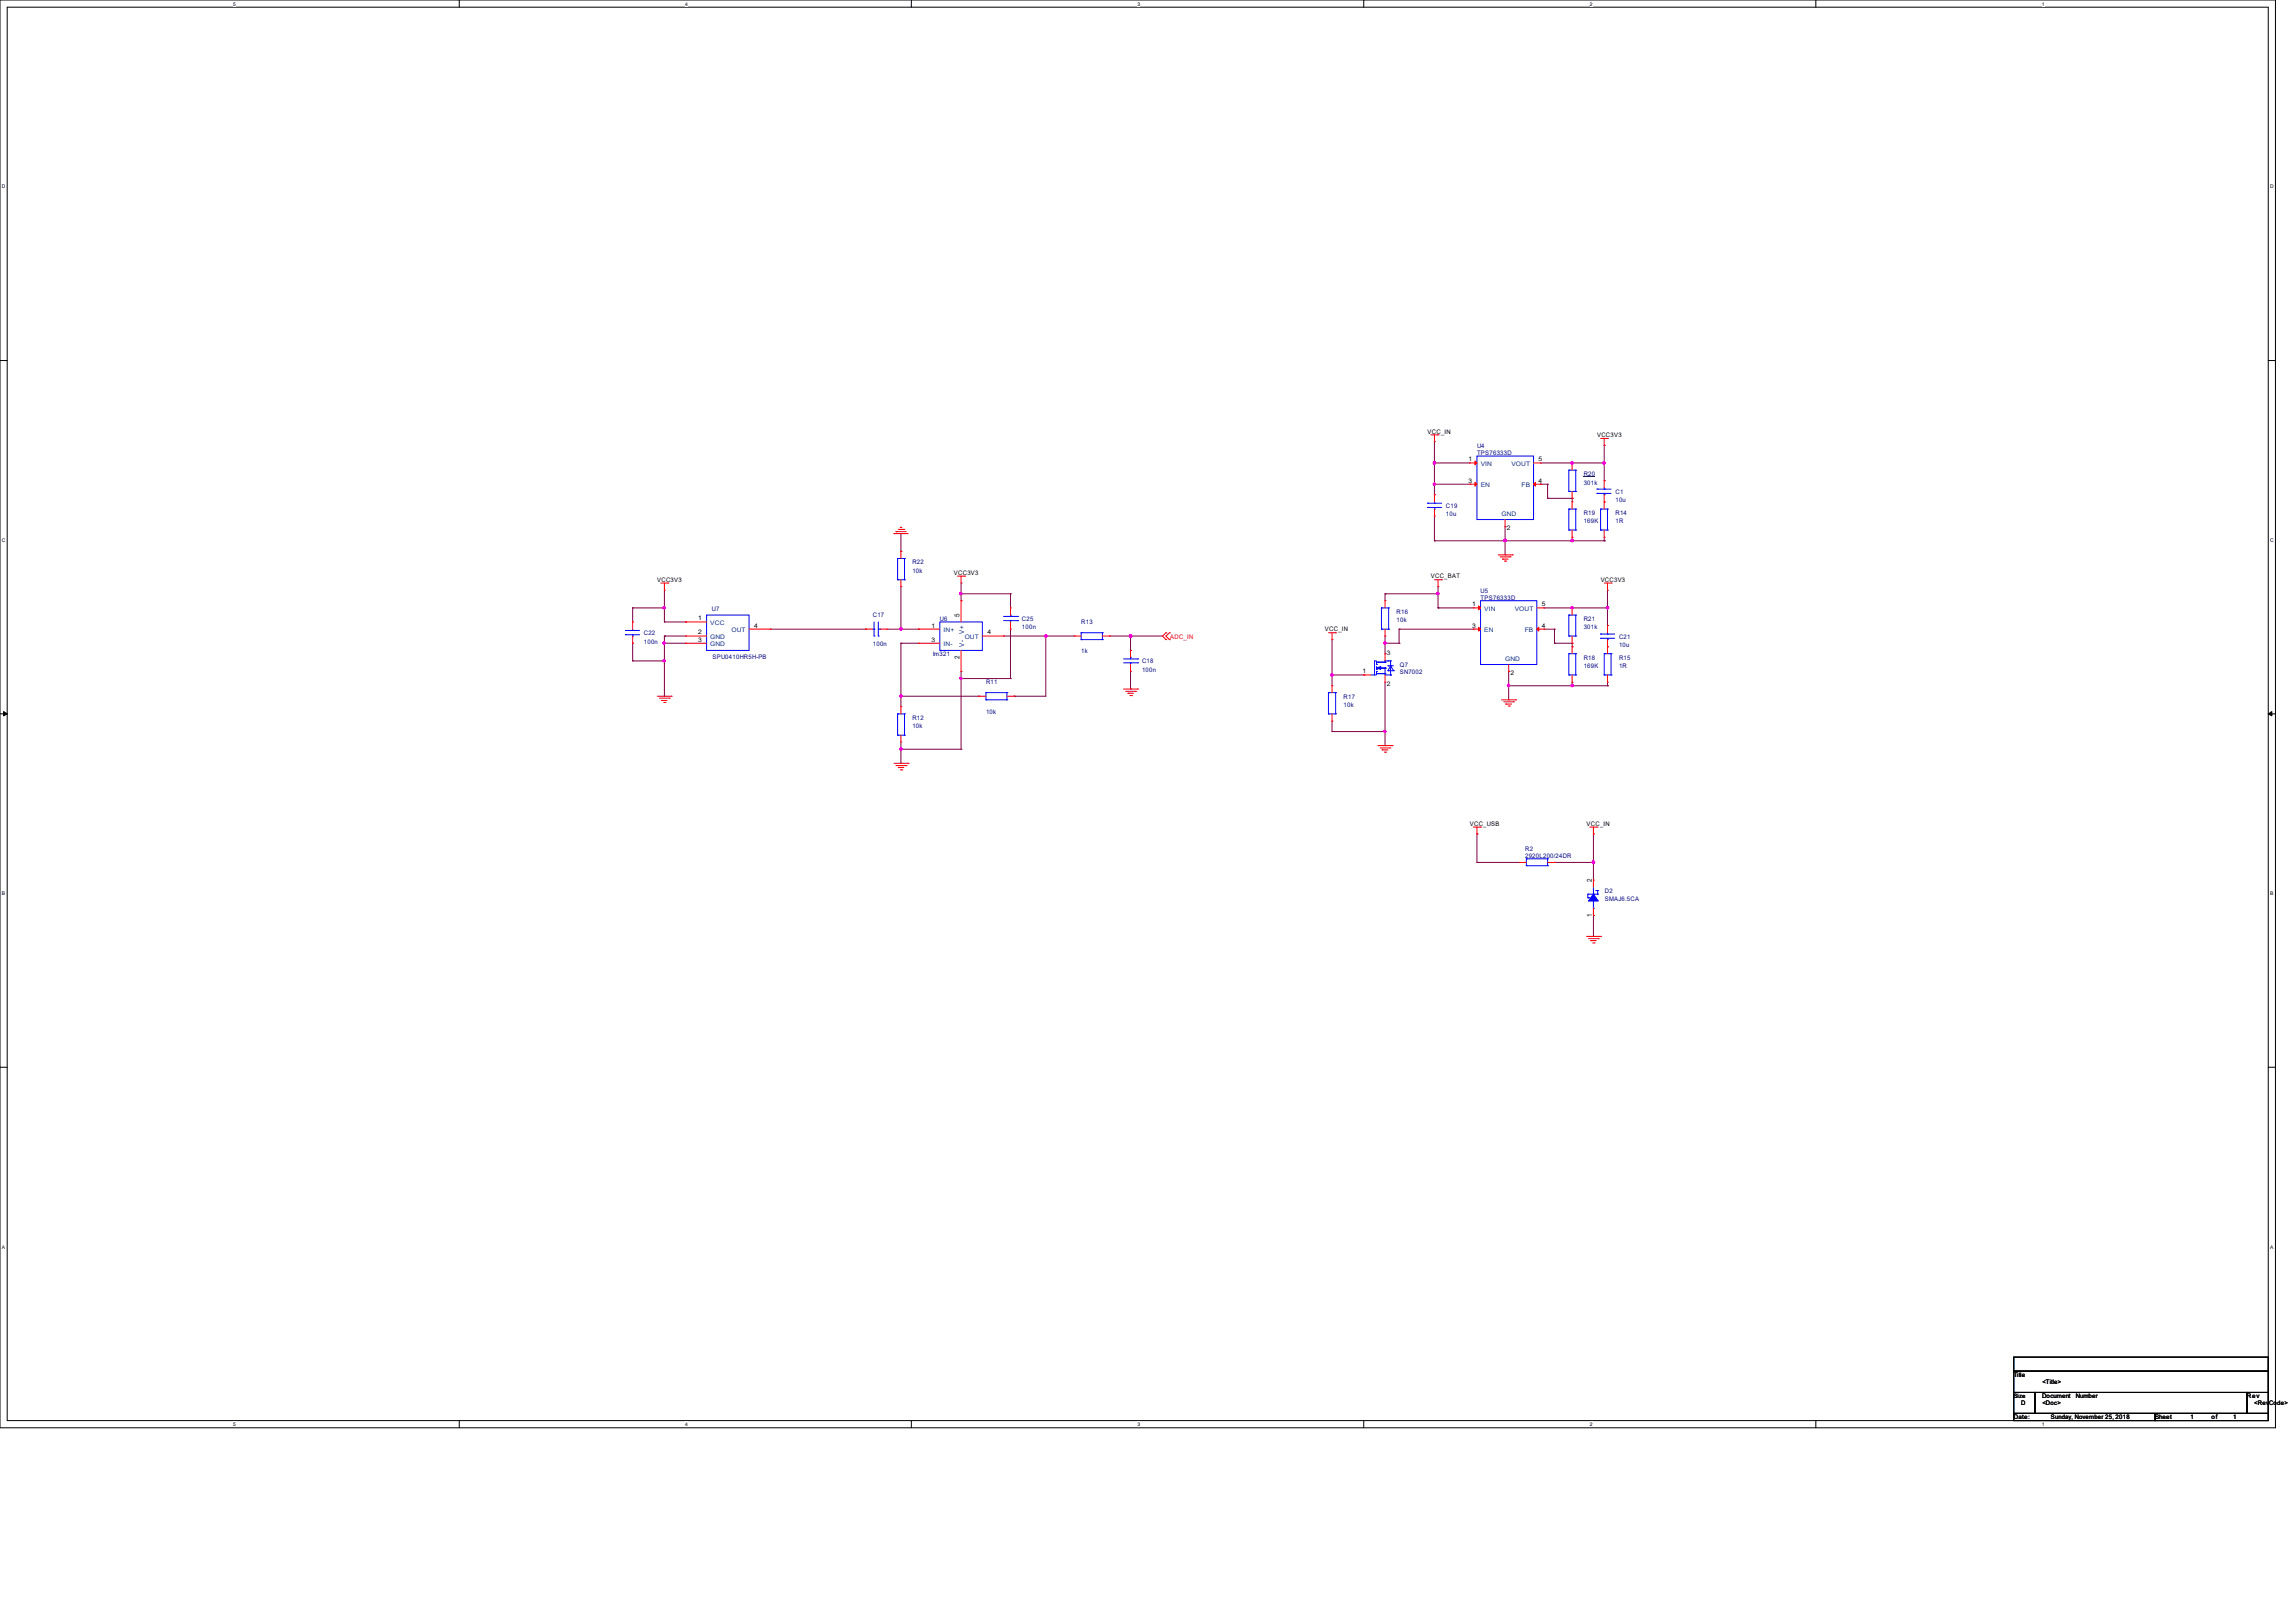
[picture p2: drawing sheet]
<svg xmlns="http://www.w3.org/2000/svg" width="297mm" height="210mm" viewBox="0 0 297 210" stroke-linecap="round" stroke-linejoin="round" font-family="sans-serif">
<defs><g id="words">
<g font-size=".9">
<text x="124.2" y="79.8" transform="rotate(-90 124.2 79.8)">5</text>
<text x="124.2" y="85.3" transform="rotate(-90 124.2 85.3)">2</text>
<text x="206" y="118.6" transform="rotate(-90 206 118.6)">1</text>
<text x="206" y="114.1" transform="rotate(-90 206 114.1)">2</text>
</g>
<g font-size=".9" fill="#004080">
<text x="124.8" y="83.7" transform="rotate(-90 124.8 83.7)">V-</text>
<text x="124.8" y="82" transform="rotate(-90 124.8 82)">V+</text>
</g>
<g font-size=".8">
<text x="184.8" y="56.1">VCC_IN</text>
<text x="190.1" y="59.7">1</text>
<text x="199.1" y="59.7">5</text>
<text x="206.7" y="56.6">VCC3V3</text>
<text x="190.1" y="62.4">3</text>
<text x="199.1" y="62.4">4</text>
<text x="195" y="68.6">2</text>
<text x="85.1" y="75.3">VCC3V3</text>
<text x="123.5" y="74.4">VCC3V3</text>
<text x="185.2" y="74.8">VCC_BAT</text>
<text x="207.1" y="75.3">VCC3V3</text>
<text x="90.3" y="80.3">1</text>
<text x="90.3" y="82.1">2</text>
<text x="90.3" y="83">3</text>
<text x="97.6" y="81.2">4</text>
<text x="120.5" y="81.2">1</text>
<text x="120.5" y="83">3</text>
<text x="127.8" y="82.1">4</text>
<text x="171.5" y="81.7">VCC_IN</text>
<text x="190.5" y="78.4">1</text>
<text x="190.5" y="81.2">3</text>
<text x="199.5" y="81.2">4</text>
<text x="199.5" y="78.4">5</text>
<text x="176.3" y="87.1">1</text>
<text x="179.5" y="84.7">3</text>
<text x="179.5" y="88.7">2</text>
<text x="195.5" y="87.4">2</text>
<text x="190.2" y="106.8">VCC_USB</text>
<text x="205.3" y="106.8">VCC_IN</text>
<text x="260.6" y="178.2">Title</text>
<text x="264.3" y="179.1">&lt;Title&gt;</text>
<text x="260.6" y="183.6">Date:</text>
<text x="260.6" y="180.9">Size</text>
<text x="261.6" y="181.8">D</text>
<text x="264.3" y="180.9">Document</text>
<text x="264.3" y="181.8">&lt;Doc&gt;</text>
<text x="265.4" y="183.6">Sunday, November 25, 2018</text>
<text x="268.6" y="180.9">Number</text>
<text x="278.9" y="183.6">Sheet</text>
<text x="283.5" y="183.6">1</text>
<text x="286.2" y="183.6">of</text>
<text x="289" y="183.6">1</text>
<text x="290.8" y="180.9">Rev</text>
<text x="291.7" y="181.8">&lt;RevCode&gt;</text>
</g>
<g font-size=".8" fill="#000080">
<text x="191.1" y="57.9">U4</text>
<text x="191.1" y="58.8">TPS76333D</text>
<text x="187.1" y="65.7">C19</text>
<text x="204.9" y="61.6">R20</text>
<text x="204.9" y="62.7">301k</text>
<text x="209.1" y="63.9">C1</text>
<text x="209.1" y="65">10u</text>
<text x="187.1" y="66.8">10u</text>
<text x="204.9" y="66.6">R19</text>
<text x="204.9" y="67.7">169K</text>
<text x="209.1" y="66.6">R14</text>
<text x="209.1" y="67.7">1R</text>
<text x="118.1" y="73">R22</text>
<text x="118.1" y="74.1">10k</text>
<text x="191.6" y="76.7">U5</text>
<text x="191.6" y="77.6">TPS76333D</text>
<text x="83.3" y="82.2">C22</text>
<text x="83.3" y="83.3">100n</text>
<text x="92.1" y="79">U7</text>
<text x="113" y="79.9">C17</text>
<text x="113" y="83.6">100n</text>
<text x="121.6" y="80.3">U6</text>
<text x="132.3" y="80.3">C25</text>
<text x="132.3" y="81.4">100n</text>
<text x="139.9" y="80.8">R13</text>
<text x="180.7" y="79.4">R16</text>
<text x="180.7" y="80.5">10k</text>
<text x="204.9" y="80.3">R21</text>
<text x="204.9" y="81.4">301k</text>
<text x="209.5" y="82.6">C21</text>
<text x="209.5" y="83.7">10u</text>
<text x="92.2" y="85.3">SPU0410HR5H-PB</text>
<text x="120.7" y="84.9">lm321</text>
<text x="127.6" y="88.6">R11</text>
<text x="139.9" y="84.5">1k</text>
<text x="147.8" y="85.8">C18</text>
<text x="147.8" y="86.9">100n</text>
<text x="181.2" y="87.2">SN7002</text>
<text x="181.2" y="86.3">Q7</text>
<text x="204.9" y="85.3">R18</text>
<text x="204.9" y="86.4">169K</text>
<text x="209.5" y="85.3">R15</text>
<text x="209.5" y="86.4">1R</text>
<text x="118.1" y="93.1">R12</text>
<text x="118.1" y="94.2">10k</text>
<text x="127.6" y="92.3">10k</text>
<text x="173.9" y="90.4">R17</text>
<text x="173.9" y="91.5">10k</text>
<text x="197.4" y="110.2">R2</text>
<text x="197.4" y="111">2920L200/24DR</text>
<text x="207.7" y="115.5">D2</text>
<text x="207.7" y="116.6">SMAJ6.5CA</text>
</g>
<g font-size=".8" fill="#004080">
<text x="191.6" y="60.3">VIN</text>
<text x="191.6" y="63">EN</text>
<text x="195.6" y="60.3">VOUT</text>
<text x="196.9" y="63">FB</text>
<text x="194.3" y="66.8">GND</text>
<text x="91.9" y="80.9">VCC</text>
<text x="91.9" y="82.7">GND</text>
<text x="91.9" y="83.6">GND</text>
<text x="94.7" y="81.8">OUT</text>
<text x="122.1" y="81.8">IN+</text>
<text x="122.1" y="83.6">IN-</text>
<text x="124.9" y="82.7">OUT</text>
<text x="192.1" y="79">VIN</text>
<text x="192.1" y="81.8">EN</text>
<text x="196" y="79">VOUT</text>
<text x="197.3" y="81.8">FB</text>
<text x="194.8" y="85.5">GND</text>
</g>
<text font-size=".8" fill="#f00" x="151.4" y="82.6">ADC_IN</text>
<g font-size=".6">
<text x="30.2" y=".7">5</text>
<text x="88.7" y=".7">4</text>
<text x="147.2" y=".7">3</text>
<text x="205.7" y=".7">2</text>
<text x="264.2" y=".7">1</text>
<text x=".3" y="24.4">D</text>
<text x="293.8" y="24.4">D</text>
<text x=".3" y="70.1">C</text>
<text x="293.8" y="70.1">C</text>
<text x=".3" y="115.8">B</text>
<text x="293.8" y="115.8">B</text>
<text x=".3" y="161.5">A</text>
<text x="293.8" y="161.5">A</text>
<text x="30.2" y="184.5">5</text>
<text x="88.7" y="184.5">4</text>
<text x="147.2" y="184.5">3</text>
<text x="205.7" y="184.5">2</text>
<text x="264.2" y="184.5">1</text>
</g>
</g></defs>
<path d="M0 0h294.5v184.7h-294.5zM.9 .9h292.6v182.9h-292.6z" fill="none" stroke="#000" stroke-width=".13"/>
<g fill="#fff">
<path d="M30.2 .1h.3v.7h-.3z"/>
<path d="M30.2 183.9h.3v.8h-.3z"/>
</g>
<path d="M59.4 0v.9M59.4 183.8v.9" fill="none" stroke="#000" stroke-width=".13"/>
<g fill="#fff">
<path d="M88.7 .1h.3v.7h-.3z"/>
<path d="M88.7 183.9h.3v.8h-.3z"/>
</g>
<path d="M117.9 0v.9M117.9 183.8v.9" fill="none" stroke="#000" stroke-width=".13"/>
<g fill="#fff">
<path d="M147.2 .1h.3v.7h-.3z"/>
<path d="M147.2 183.9h.3v.8h-.3z"/>
</g>
<path d="M176.5 0v.9M176.5 183.8v.9" fill="none" stroke="#000" stroke-width=".13"/>
<g fill="#fff">
<path d="M205.7 .1h.4v.7h-.4z"/>
<path d="M205.7 183.9h.4v.8h-.4z"/>
</g>
<path d="M235 0v.9M235 183.8v.9" fill="none" stroke="#000" stroke-width=".13"/>
<g fill="#fff">
<path d="M264.2 .1h.4v.7h-.4z"/>
<path d="M264.2 183.9h.4v.8h-.4z"/>
<path d="M.3 23.8h.4v.7h-.4z"/>
<path d="M293.8 23.8h.5v.7h-.5z"/>
<path d="M.3 69.5h.4v.7h-.4z"/>
<path d="M293.8 69.5h.5v.7h-.5z"/>
</g>
<path d="M0 46.7h.9M293.5 46.7h1" fill="none" stroke="#000" stroke-width=".13"/>
<g fill="#fff">
<path d="M.3 115.2h.4v.8h-.4z"/>
<path d="M293.8 115.2h.4v.8h-.4z"/>
</g>
<path d="M0 92.4h.9M293.5 92.4h1" fill="none" stroke="#000" stroke-width=".13"/>
<path d="M.5 92.1l.4 .3-.4 .2zM293.5 92.4l.5-.3v.5z" fill="#000" stroke="#000" stroke-width=".13"/>
<g fill="#fff">
<path d="M.3 161h.3v.7h-.3z"/>
<path d="M293.8 161h.4v.7h-.4z"/>
</g>
<path d="M0 138.1h.9M293.5 138.1h1M260.6 175.6h32.9v1.8h-32.9zM260.6 177.4h32.9v2.8h-32.9zM260.6 180.2h2.8v2.7h-2.8zM260.6 182.9h18.3v.9h-18.3zM263.4 180.2h27.4v2.7h-27.4zM278.9 182.9h14.6v.9h-14.6zM290.8 180.2h2.7v2.7h-2.7z" fill="none" stroke="#000" stroke-width=".13"/>
<g fill="none" stroke="#800040" stroke-width=".13">
<path d="M185.6 59.9h.1M185.6 57.1v6.9M185.6 59.9h4.6M199.3 59.9h8.3M203.5 59.9h.1M207.6 57.6h.1M207.6 59.9h.1M207.6 57.6v4.6M81.9 78.7h.1M81.9 78.7h4.1M81.9 78.7v1.8M86 78.7h.1"/>
<path d="M86 76.4v4.1M116.6 71.3h.1M116.6 69v2.3M116.6 75.9v5.5M124.4 76.8h.1M124.4 77.7h.1M124.4 76.8h6.4M124.4 75.4v2.3M130.8 76.8h.1M130.8 76.8v1.9M179.2 76.8h.1M179.2 76.8v.9"/>
<path d="M179.2 76.8h6.9M185.6 62.7h.1M185.6 64h.1M185.6 70h.1M185.6 66.8v3.2M185.6 62.7h4.6M185.6 70h22M186.1 76.8h.1M186.1 78.7h.1M186.1 75.9v2.8M186.1 78.7h4.6M194.8 70h.1"/>
<path d="M194.8 68.2h.1M194.8 71.8h.1M194.8 68.2v3.6M199.3 62.7h.1M199.3 62.7h1M199.8 78.7h8.2M200.3 64.5h.1M200.3 62.7h.1M200.3 64.5h3.2M200.3 62.7v1.8M203.5 70h.1M203.5 78.7h.1"/>
<path d="M203.5 64.5h.1M203.5 64.5v.4M203.5 69.5v.5M207.6 62.2h.1M207.6 70h.1M207.6 69.5v.5M208 78.7h.1M208 76.4v4.5M81.9 85.5h.1M81.9 83.2v2.3M81.9 85.5h4.1M86 82.3h.1"/>
<path d="M86 83.2h.1M86 85.5h.1M86 80.5h.1M86 90.1h.1M86 83.2h2.7M86 82.3h2.7M86 82.3v7.8M86 80.5h2.7M88.7 80.5h.1M99.7 81.4h12.3M112 81.4h.1M114.8 81.4h4.1"/>
<path d="M116.6 83.2h.1M116.6 90.1h.1M116.6 96.9h.1M116.6 81.4h.1M116.6 98.8h.1M116.6 83.2h2.3M116.6 83.2v8.2M116.6 96v2.8M116.6 90.1h10.1M116.6 96.9h7.8M118.9 81.4h.1M124.4 87.8h.1"/>
<path d="M124.4 96.9h.1M124.4 86.9v10M124.4 87.8h6.4M126.7 90.1h.1M129.9 82.3h9.1M130.8 87.8h.1M130.8 81.4v6.4M131.2 90.1h.1M135.3 82.3h.1M135.3 82.3v7.8h-4.1M143.6 82.3h6.9M146.3 82.3h.1"/>
<path d="M146.3 84.2h.1M146.3 89.2h.1M146.3 82.3v1.9M146.3 86.9v2.3M172.4 87.3h.1M172.4 94.7h.1M172.4 82.8v5.9M172.4 93.3v1.4M172.4 87.3h4.1M172.4 94.7h6.8M176.5 87.3h.1M179.2 83.2h.1"/>
<path d="M179.2 84.6h.1M179.2 94.7h.1M179.2 96.5h.1M179.2 82.3v2.3M179.2 88.3v8.2M179.2 83.2h1.9M181.1 81.4h.1M181.1 83.2h.1M181.1 81.4h9.6M181.1 81.4v1.8M195.2 86.9h.1M195.2 90.6h.1"/>
<path d="M195.2 86.9v3.7M195.2 88.7h12.8M199.8 81.4h1.4M201.2 81.4h.1M201.2 83.2h.1M201.2 83.2h2.3M201.2 81.4v1.8M203.5 88.7h.1M203.5 83.2h.1M203.5 83.7h.1M203.5 83.2v.5M203.5 88.3v.4"/>
<path d="M208 80.9h.1M208 88.7h.1M208 88.3v.4M191.1 107.9h.1M191.1 111.6h.1M191.1 107.9v3.7M191.1 111.6h5.5M201.2 111.6h.1M201.2 111.6h5M206.2 107.9h.1M206.2 118.4h.1M206.2 111.6h.1"/>
<path d="M206.2 107.9v6M206.2 118.4v2.8"/>
</g>
<g fill="#f0f" stroke="#f0f" stroke-width=".13">
<path d="M185.5 62.5h.3v.2h-.3z" fill-rule="evenodd"/>
<path d="M203.3 78.5h.3v.2h-.3z" fill-rule="evenodd"/>
<path d="M207.9 78.5h.2v.2h-.2z" fill-rule="evenodd"/>
<path d="M116.5 90h.2v.2h-.2z" fill-rule="evenodd"/>
<path d="M116.5 96.8h.2v.2h-.2z" fill-rule="evenodd"/>
<path d="M85.8 83.1h.3v.2h-.3z" fill-rule="evenodd"/>
<path d="M85.8 78.5h.3v.2h-.3z" fill-rule="evenodd"/>
<path d="M85.8 85.4h.3v.2h-.3z" fill-rule="evenodd"/>
<circle cx="206.2" cy="111.5" r=".17"/>
<circle cx="185.6" cy="59.9" r=".17"/>
<circle cx="207.6" cy="59.9" r=".17"/>
<circle cx="194.8" cy="69.9" r=".17"/>
<circle cx="203.5" cy="59.9" r=".17"/>
<circle cx="203.5" cy="69.9" r=".17"/>
<circle cx="195.2" cy="88.7" r=".16"/>
<circle cx="203.5" cy="88.7" r=".17"/>
<circle cx="186.1" cy="76.8" r=".16"/>
<circle cx="179.2" cy="83.2" r=".15"/>
<circle cx="179.2" cy="94.6" r=".15"/>
<circle cx="172.3" cy="87.3" r=".16"/>
<circle cx="135.3" cy="82.3" r=".17"/>
<circle cx="146.3" cy="82.3" r=".17"/>
<circle cx="124.3" cy="76.8" r=".16"/>
<circle cx="124.4" cy="87.8" r=".15"/>
<circle cx="116.6" cy="81.4" r=".17"/>
</g>
<g fill="none" stroke="#f00" stroke-width=".13">
<path d="M185.2 56.3h.9M185.6 57.1h.1M185.6 56.3v.8M186.1 56.3h.1M207.1 56.7h.9M207.6 57.6h.1M207.6 56.7v.9M208 56.7h.1M85.5 75.4h.9M86 76.4h.1M86 75.4v1M86.4 75.4h.1"/>
<path d="M115.7 69h.1M115.7 69h1.8M116 68.8h.1M116 68.8h1.3M116.2 68.5h.8M116.5 68.2h.1M116.5 68.2h.2M117 68.5h.1M123.9 74.5h.9M124.4 75.4h.1M124.4 74.5v.9M124.8 74.5h.1"/>
<path d="M130.8 78.7h.1M130.8 78.7v.9M185.6 75h1M186.1 75.9h.1M186.1 75v.9M186.6 75h.1M193.9 71.8h1.8M194.1 72.1h1.3M194.4 72.3h.1M194.4 72.3h.8M194.7 72.6h.2M194.9 72.6h.1"/>
<path d="M195.4 72.1h.1M195.7 71.8h.1M203.5 64.9h.1M203.5 69.5h.1M203.5 64.9v1M203.5 68.6v.9M207.6 75.4h.9M208 76.4h.1M208 75.4v1M208.5 75.4h.1M81.9 83.2h.1M81.9 80.5h.1"/>
<path d="M81.9 80.5v.9M81.9 82.3v.9M85 90.1h1.9M85.3 90.3h1.3M85.6 90.6h.1M85.6 90.6h.7M85.9 90.9h.2M86.1 90.9h.1M86.6 90.3h.1M86.9 90.1h.1M115.7 98.8h1.8M116 99.1h1.3"/>
<path d="M116.2 99.3h.1M116.2 99.3h.8M116.5 99.6h.2M116.7 99.6h.1M117.3 99.1h.1M117.5 98.8h.1M126.7 90.1h.1M126.7 90.1h.9M130.3 90.1h.9M130.8 81.4h.1M130.8 80.5v.9M131.2 90.1h.1"/>
<path d="M145.4 89.2h1.8M145.7 89.5h1.3M146 89.7h.1M146 89.7h.7M146.2 90h.2M146.4 90h.1M147 89.5h.1M147.2 89.2h.1M150.9 81.9h.1M150.9 82.8h.1M150.9 81.9l-.4 .4 .4 .5M151.3 82.8h.1"/>
<path d="M151.3 81.9h.1M151.3 81.9l-.4 .4 .4 .5M171.9 81.9h.9M172.4 82.8h.1M172.4 81.9v.9M172.8 81.9h.1M178.3 96.5h1.9M178.6 96.8h1.3M178.9 97h.1M178.9 97h.7M179.2 97.3h.1M179.3 97.3h.1"/>
<path d="M179.9 96.8h.1M180.2 96.5h.1M194.3 90.6h1.9M194.6 90.8h1.3M194.9 91.1h.1M194.9 91.1h.7M195.2 91.4h.1M195.3 91.4h.1M195.9 90.8h.1M196.2 90.6h.1M190.7 107h.9M191.1 107.9h.1"/>
<path d="M191.1 107v.9M191.6 107h.1M205.7 107h1M206.2 107.9h.1M206.2 107v.9M206.7 107h.1M205.3 121.2h1.8M205.6 121.5h1.2M205.9 121.7h.1M205.9 121.7h.7M206.1 122h.2M206.3 122h.1"/>
<path d="M206.8 121.5h.1M207.1 121.2h.1"/>
</g>
<g fill="none" stroke="#00f" stroke-width=".13">
<path d="M129.9 79.8h1.8M130.8 79.6h.1M130.8 79.6v.2M131.7 79.8h.1M203 68.6h.1M203 65.9h.1M203 63.6h.1M203 60.8h.1M203 65.9h.9M203 68.6h.9M203 60.8v2.8M203 65.9v2.7"/>
<path d="M203 60.8h.9M203 63.6h.9M203.9 65.9h.1M203.9 68.6h.1M203.9 60.8h.1M203.9 63.6h.1M203.9 60.8v2.8M203.9 65.9v2.7M80.9 82.1h.1M80.9 81.6h.1M80.9 82.1h1.9M80.9 81.6h1.9"/>
<path d="M81.9 81.6h.1M81.9 82.3h.1M81.9 81.4v.2M81.9 82.1v.2M127.6 89.6h.1M127.6 90.6h.1M127.6 89.6v1M127.6 89.6h2.7M127.6 90.6h2.7M129.9 80.3h1.8M130.3 89.6h.1M130.3 90.6h.1"/>
<path d="M130.3 89.6v1M130.8 80.3h.1M130.8 80.3v.2M131.7 80.3h.1"/>
</g>
<path d="M204.9 61.7h1.6z" fill="#000080"/>
<g fill="none" stroke="#f00" stroke-width=".13">
<path d="M190.2 59.9h.1M190.2 59.9h.9M198.5 59.9h.8M199.3 59.9h.1M203.5 59.9h.1M203.5 59.9v.9M116.6 75.9h.1M116.6 71.3h.1M116.6 71.3v1M116.6 75v.9M124.4 77.7h.1M124.4 77.7v2.8"/>
<path d="M179.2 77.7h.1M179.2 77.7v1M185.6 66.8h.1M185.6 64h.1M185.6 64v.9M185.6 65.9v.9M190.2 62.7h.1M190.2 62.7h.9M190.7 78.7h.1M190.7 78.7h.9M194.8 68.2h.1M194.8 67.2v1"/>
<path d="M198.5 62.7h.8M198.9 78.7h.9M199.3 62.7h.1M199.8 78.7h.1M203.5 64.5h.1M203.5 78.7h.1M203.5 63.6v.9M203.5 78.7v.9M207.6 64.9h.1M207.6 69.5h.1M207.6 62.2h.1M207.6 62.2v.9"/>
<path d="M207.6 64v1.9M207.6 68.6v.9M88.7 80.5h.1M88.7 82.3h.1M88.7 83.2h.1M88.7 82.3h2.7M88.7 83.2h2.7M88.7 80.5h2.7M96.9 81.4h2.8M99.7 81.4h.1M112 81.4h.1M112 81.4h.9"/>
<path d="M113.9 81.4h.9M114.8 81.4h.1M116.6 96h.1M116.6 91.4h.1M116.6 91.4v1M116.6 95.1v.9M118.9 81.4h.1M118.9 83.2h.1M118.9 81.4h2.7M118.9 83.2h2.7M124.4 86.9h.1M124.4 84.2v2.7"/>
<path d="M127.1 82.3h2.8M129.9 82.3h.1M139 82.3h.1M139 82.3h.9M142.7 82.3h.9M143.6 82.3h.1M146.3 84.2h.1M146.3 86.9h.1M146.3 84.2v.8M146.3 86v.9M172.4 93.3h.1M172.4 88.7h.1"/>
<path d="M172.4 88.7v.9M172.4 92.4v.9M176.5 87.3h.1M176.5 87.3h.9M179.2 84.6h.1M179.2 88.3h.1M179.2 82.3h.1M179.2 81.4v.9M179.2 84.6v.9M179.2 87.3v1M190.7 81.4h.1M190.7 81.4h.9"/>
<path d="M195.2 86.9h.1M195.2 86v.9M198.9 81.4h.9M199.8 81.4h.1M203.5 83.7h.1M203.5 88.3h.1M203.5 83.2h.1M203.5 82.3v.9M203.5 83.7v.9M203.5 87.3v1M208 83.7h.1M208 88.3h.1"/>
<path d="M208 80.9h.1M208 80.9v1M208 82.8v1.8M208 87.3v1M196.6 111.6h.1M196.6 111.6h.9M200.3 111.6h.9M201.2 111.6h.1M206.2 113.9h.1M206.2 118.4h.1M206.2 113.9v.9M206.2 117.5v.9"/>
</g>
<g fill="none" stroke="#00f" stroke-width=".13">
<path d="M191.1 59h7.4v8.2h-7.4zM91.4 79.6h5.5v4.6h-5.5zM116.2 75h.1M116.2 72.3h.1M116.2 75h.9M116.2 72.3v2.7M116.2 72.3h.9M117.1 72.3h.1M117.1 75h.1M117.1 72.3v2.7M178.8 78.7h.1M178.8 78.7v2.7"/>
<path d="M178.8 78.7h.9M179.7 78.7h.1M179.7 78.7v2.7M184.7 65.7h.1M184.7 65.1h.1M184.7 65.7h1.9M184.7 65.1h1.9M185.6 65.1h.1M185.6 65.9h.1M185.6 64.9v.2M185.6 65.7v.2M191.6 77.7h7.3v8.3h-7.3z"/>
<path d="M203 79.6h.1M203 79.6v2.7M203 79.6h.9M203.9 79.6h.1M203.9 79.6v2.7M206.7 63.8h.1M206.7 63.3h.1M206.7 63.8h1.8M206.7 63.3h1.8M207.1 68.6h.1M207.1 65.9h.1M207.1 65.9h.9"/>
<path d="M207.1 68.6h.9M207.1 65.9v2.7M207.6 63.3h.1M207.6 64h.1M207.6 63.1v.2M207.6 63.8v.2M208 65.9h.1M208 68.6h.1M208 65.9v2.7M112.9 81.4h.2M113.1 82.3h.1M113.1 81.4h.1"/>
<path d="M113.1 80.5v1.8M113.7 82.3h.1M113.7 80.5v1.8M113.7 81.4h.2M113.9 81.4h.1M116.2 95.1h.1M116.2 92.4h.1M116.2 92.4h.9M116.2 92.4v2.7M116.2 95.1h.9M117.1 92.4h.1M117.1 95.1h.1"/>
<path d="M117.1 92.4v2.7M121.6 80.5h5.5v3.7h-5.5zM139.9 81.9h.1M139.9 82.8h.1M139.9 81.9v.9M139.9 81.9h2.8M139.9 82.8h2.8M142.7 81.9h.1M142.7 82.8h.1M142.7 81.9v.9M145.4 85.3h1.8M145.4 85.8h1.8"/>
<path d="M146.3 85.8h.1M146.3 85h.1M146.3 85v.3M146.3 85.8v.2M147.2 85.3h.1M147.2 85.8h.1M171.9 92.4h.1M171.9 89.6h.1M171.9 92.4h.9M171.9 89.6v2.8M171.9 89.6h.9M172.8 89.6h.1"/>
<path d="M172.8 92.4h.1M172.8 89.6v2.8M177.4 87.3h.5M177.9 87.3h.1M177.9 85.5h.1M177.9 85.5v1.8M178.1 85.7h.1M178.1 86h.1M178.1 86.6h.1M178.1 86.9h.1M178.1 86.4l.6 .2v-.4l-.6 .2h1.1M178.1 85.7h1.1"/>
<path d="M178.1 87.2h1.1M178.1 85.5v.5M178.1 86.2v.4M178.1 86.9v.4M178.3 85.7h.1M178.7 86.4h.5M178.8 81.4h.1M178.8 81.4h.9M179.2 87.2h.1M179.2 85.7h.1M179.2 86.4h.1M179.2 86.4v.9h.8"/>
<path d="M179.6 85.5h.1M179.6 86.8h.1M179.6 86.1h.1M179.6 86.8h.7M179.6 86.1h.7M179.7 81.4h.1M180 86.1h.1M180 85.5h.1M180 87.3h.1M180 85.5h-.8v.2M180 86.1l.3 .7M180 86.1l-.4 .7"/>
<path d="M180 85.5v1.8M180.3 86.8h.1M203 87.3h.1M203 84.6h.1M203 82.3h.1M203 84.6h.9M203 87.3h.9M203 84.6v2.7M203 82.3h.9M203.9 84.6h.1M203.9 87.3h.1M203.9 82.3h.1"/>
<path d="M203.9 84.6v2.7M207.1 82.6h.1M207.1 82h.1M207.1 82.6h1.9M207.1 82h1.9M207.6 87.3h.1M207.6 84.6h.1M207.6 84.6h.9M207.6 87.3h.9M207.6 84.6v2.7M208 82h.1M208 82.8h.1"/>
<path d="M208 81.9v.1M208 82.6v.2M208.5 84.6h.1M208.5 87.3h.1M208.5 84.6v2.7M197.5 112h.1M197.5 111.1h.1M197.5 112h2.8M197.5 111.1v.9M197.5 111.1h2.8M200.3 112h.1M200.3 111.1h.1"/>
<path d="M200.3 111.1v.9M205.5 116.2h.1M205.5 115.7h.1M205.5 115.7v.5M205.5 115.7h1.3M205.5 116.2h.2M205.7 116.2h.1M206.2 115.7h.1M206.2 117.5h.1M206.2 114.8v.9M206.2 116.6v.9M206.5 115.2h.3"/>
<path d="M206.8 115.7h.1M206.8 115.2h.1M206.8 115.2v.5"/>
</g>
<g fill="#f00" stroke="#f00" stroke-width=".13">
<path d="M191.3 78.4l.3 .3-.3 .2z"/>
<path d="M191.3 81.2l.3 .2-.3 .3z"/>
<path d="M198.9 81.4l.2-.2v.5z"/>
<path d="M190.9 59.6l.2 .3-.2 .3z"/>
<path d="M190.9 62.4l.2 .3-.2 .2z"/>
<path d="M198.5 62.7l.2-.3v.5z"/>
</g>
<path d="M206.2 115.7l.6 .9h-1.2z" fill-rule="evenodd" fill="#00f" stroke="#00f" stroke-width=".13"/>
<g fill="#f0f" stroke="#f0f" stroke-width=".13">
<path d="M185.5 62.5h.3v.2h-.3z" fill-rule="evenodd"/>
<path d="M203.3 78.5h.3v.2h-.3z" fill-rule="evenodd"/>
<path d="M207.9 78.5h.2v.2h-.2z" fill-rule="evenodd"/>
<path d="M116.5 90h.2v.2h-.2z" fill-rule="evenodd"/>
<path d="M116.5 96.8h.2v.2h-.2z" fill-rule="evenodd"/>
<path d="M85.8 83.1h.3v.2h-.3z" fill-rule="evenodd"/>
<path d="M85.8 78.5h.3v.2h-.3z" fill-rule="evenodd"/>
<path d="M85.8 85.4h.3v.2h-.3z" fill-rule="evenodd"/>
<circle cx="206.2" cy="111.5" r=".17"/>
<circle cx="185.6" cy="59.9" r=".17"/>
<circle cx="207.6" cy="59.9" r=".17"/>
<circle cx="194.8" cy="69.9" r=".17"/>
<circle cx="203.5" cy="59.9" r=".17"/>
<circle cx="203.5" cy="69.9" r=".17"/>
<circle cx="195.2" cy="88.7" r=".16"/>
<circle cx="203.5" cy="88.7" r=".17"/>
<circle cx="186.1" cy="76.8" r=".16"/>
<circle cx="179.2" cy="83.2" r=".15"/>
<circle cx="179.2" cy="94.6" r=".15"/>
<circle cx="172.3" cy="87.3" r=".16"/>
<circle cx="135.3" cy="82.3" r=".17"/>
<circle cx="146.3" cy="82.3" r=".17"/>
<circle cx="124.3" cy="76.8" r=".16"/>
<circle cx="124.4" cy="87.8" r=".15"/>
<circle cx="116.6" cy="81.4" r=".17"/>
</g>
<use href="#words"/>
</svg>
